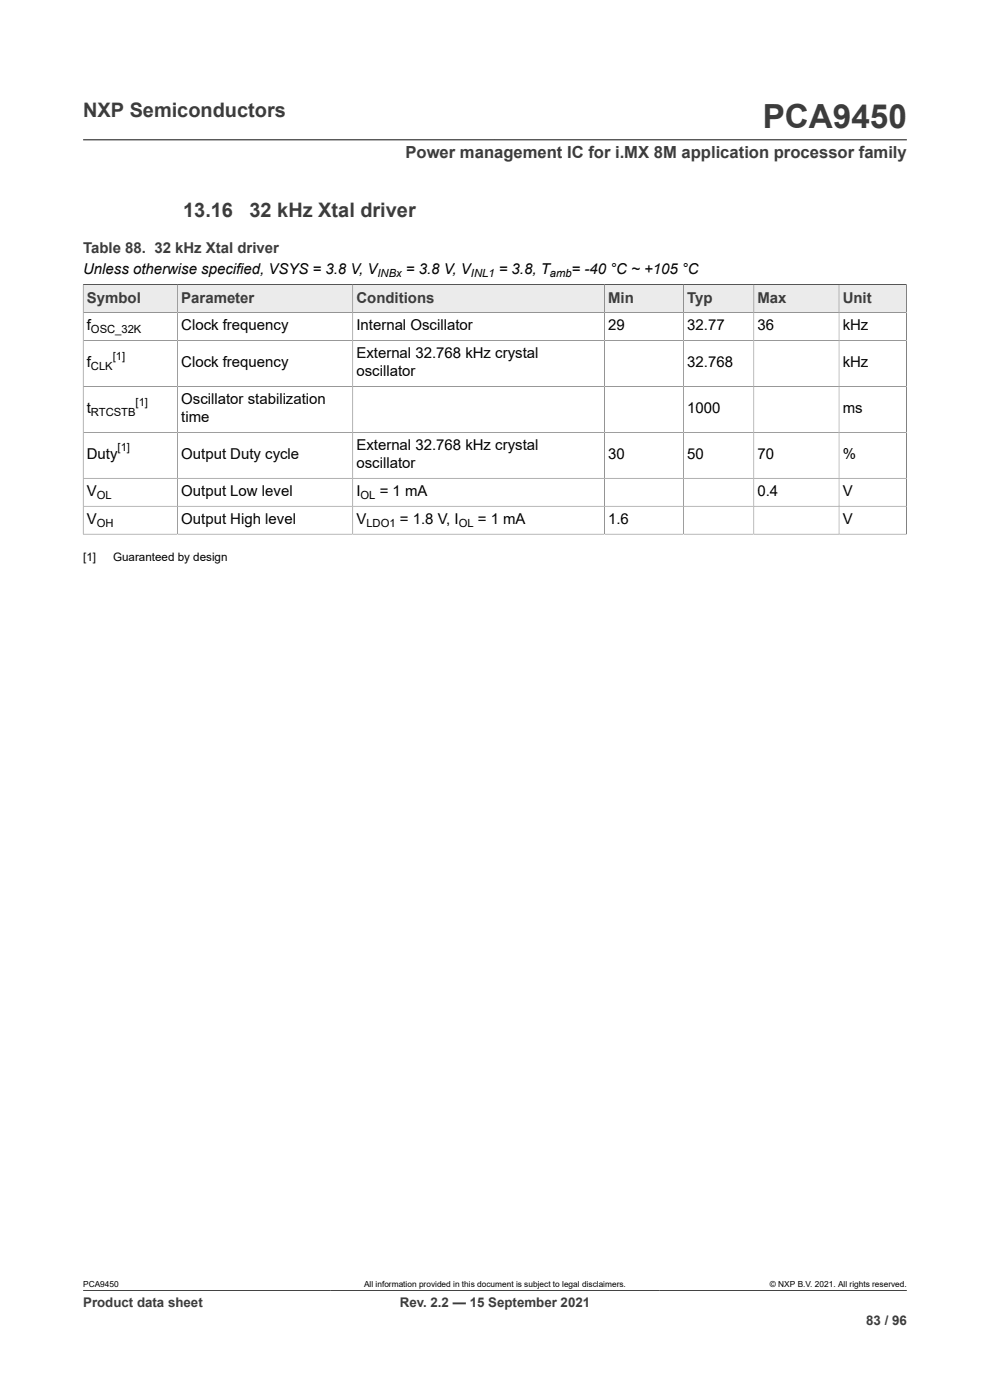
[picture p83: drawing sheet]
<svg xmlns="http://www.w3.org/2000/svg" width="210mm" height="297mm" viewBox="0 0 210 297" stroke-linecap="round" stroke-linejoin="round" font-family="sans-serif">
<defs><g id="words">
<text font-size="7.1" fill="#3c3c3c" x="161.8" y="27.2">PCA9450</text>
<g font-size="4.2" fill="#3c3c3c">
<text x="17.6" y="24.8">NXP Semiconductors</text>
<text x="38.9" y="46">13.16</text>
<text x="52.9" y="46">32 kHz Xtal driver</text>
</g>
<text font-size="3.5" fill="#3c3c3c" x="86" y="33.5">Power management IC for i.MX 8M application processor family</text>
<g font-size="3.2" fill="#3c3c3c">
<text x="17.6" y="53.7">Table 88. 32 kHz Xtal driver</text>
<text x="18.4" y="64.2">Symbol</text>
<text x="38.5" y="64.2">Parameter</text>
<text x="75.6" y="64.2">Conditions</text>
<text x="129" y="64.2">Min</text>
<text x="145.8" y="64.2">Typ</text>
<text x="160.7" y="64.2">Max</text>
<text x="178.8" y="64.2">Unit</text>
</g>
<g font-size="3.2">
<text x="17.6" y="58.2">Unless otherwise specified, VSYS = 3.8 V, V</text>
<text x="86.1" y="58.2">= 3.8 V, V</text>
<text x="105.8" y="58.2">= 3.8, T</text>
<text x="121.3" y="58.2">= -40 °C ~ +105 °C</text>
<text x="18.4" y="70.1">f</text>
<text x="38.5" y="70.1">Clock frequency</text>
<text x="75.6" y="70.1">Internal Oscillator</text>
<text x="129" y="70.1">29</text>
<text x="145.8" y="70.1">32.77</text>
<text x="160.7" y="70.1">36</text>
<text x="178.8" y="70.1">kHz</text>
<text x="18.4" y="77.9">f</text>
<text x="38.5" y="77.9">Clock frequency</text>
<text x="75.6" y="76">External 32.768 kHz crystal</text>
<text x="145.8" y="77.9">32.768</text>
<text x="178.8" y="77.9">kHz</text>
<text x="75.6" y="79.8">oscillator</text>
<text x="18.4" y="87.7">t</text>
<text x="38.5" y="85.8">Oscillator stabilization</text>
<text x="38.5" y="89.6">time</text>
<text x="145.8" y="87.7">1000</text>
<text x="178.8" y="87.7">ms</text>
<text x="75.6" y="95.5">External 32.768 kHz crystal</text>
<text x="18.4" y="97.4">Duty</text>
<text x="38.5" y="97.4">Output Duty cycle</text>
<text x="75.6" y="99.3">oscillator</text>
<text x="129" y="97.4">30</text>
<text x="145.8" y="97.4">50</text>
<text x="160.7" y="97.4">70</text>
<text x="178.8" y="97.4">%</text>
<text x="18.4" y="105.2">V</text>
<text x="38.5" y="105.2">Output Low level</text>
<text x="75.6" y="105.2">I</text>
<text x="80.5" y="105.2">= 1 mA</text>
<text x="160.7" y="105.2">0.4</text>
<text x="178.8" y="105.2">V</text>
<text x="18.4" y="111.2">V</text>
<text x="38.5" y="111.2">Output High level</text>
<text x="75.6" y="111.2">V</text>
<text x="84.8" y="111.2">= 1.8 V, I</text>
<text x="101.4" y="111.2">= 1 mA</text>
<text x="129" y="111.2">1.6</text>
<text x="178.8" y="111.2">V</text>
</g>
<g font-size="2.8" fill="#3c3c3c">
<text x="17.6" y="277.3">Product data sheet</text>
<text x="84.8" y="277.3">Rev. 2.2 — 15 September 2021</text>
<text x="183.7" y="281">83 / 96</text>
</g>
<g font-size="2.5">
<text x="17.6" y="119">[1]</text>
<text x="24" y="119">Guaranteed by design</text>
</g>
<g font-size="2.4">
<text x="80.1" y="58.8">INBx</text>
<text x="99.9" y="58.8">INL1</text>
<text x="116.6" y="58.8">amb</text>
<text x="19.3" y="70.7">OSC_32K</text>
<text x="23.9" y="76.3">[1]</text>
<text x="19.3" y="78.6">CLK</text>
<text x="19.3" y="88.3">RTCSTB</text>
<text x="28.8" y="86">[1]</text>
<text x="24.9" y="95.8">[1]</text>
<text x="20.5" y="105.9">OL</text>
<text x="76.5" y="105.9">OL</text>
<text x="20.5" y="111.8">OH</text>
<text x="77.7" y="111.8">LDO1</text>
<text x="97.3" y="111.8">OL</text>
</g>
<g font-size="1.8">
<text x="17.6" y="273.1">PCA9450</text>
<text x="77.2" y="273.1">All information provided in this document is subject to legal disclaimers.</text>
<text x="163.3" y="273.1">© NXP B.V. 2021. All rights reserved.</text>
</g>
</g></defs>
<path d="M17.6 29.7h174.8M17.6 60.4h174.7" fill="none" stroke="#3c3c3c" stroke-width=".21"/>
<path d="M17.7 60.5h19.9v5.8h-19.9z" fill="#ebebeb"/>
<path d="M17.6 60.4h20.1v5.9h-20.1z" fill="none" stroke="#3c3c3c" stroke-width=".21"/>
<path d="M37.7 60.5h37.1v5.8h-37.1z" fill="#ebebeb"/>
<path d="M37.7 60.4h37.1v5.9h-37.1z" fill="none" stroke="#3c3c3c" stroke-width=".21"/>
<path d="M74.9 60.5h53.3v5.8h-53.3z" fill="#ebebeb"/>
<path d="M74.8 60.4h53.4v5.9h-53.4z" fill="none" stroke="#3c3c3c" stroke-width=".21"/>
<path d="M128.3 60.5h16.6v5.8h-16.6z" fill="#ebebeb"/>
<path d="M128.2 60.4h16.8v5.9h-16.8z" fill="none" stroke="#3c3c3c" stroke-width=".21"/>
<path d="M145.1 60.5h14.7v5.8h-14.7z" fill="#ebebeb"/>
<path d="M145 60.4h14.9v5.9h-14.9z" fill="none" stroke="#3c3c3c" stroke-width=".21"/>
<path d="M160 60.5h17.9v5.8h-17.9z" fill="#ebebeb"/>
<path d="M159.9 60.4h18.1v5.9h-18.1z" fill="none" stroke="#3c3c3c" stroke-width=".21"/>
<path d="M178 60.5h14.2v5.8h-14.2z" fill="#ebebeb"/>
<g fill="none" stroke="#3c3c3c" stroke-width=".21">
<path d="M17.6 72.2h174.7M37.7 66.3v47M74.8 66.3v47M128.2 66.3v47M145 66.3v47M159.9 66.3v47M192.3 66.3h-174.7v47.1M17.6 82h174.7M17.6 91.7h174.7M17.6 113.3h174.8M17.6 101.5h174.7M17.6 107.4h174.7"/>
<path d="M178 113.3v-52.9h14.3v53M17.6 273.8h174.8"/>
</g>
<use href="#words"/>
</svg>
